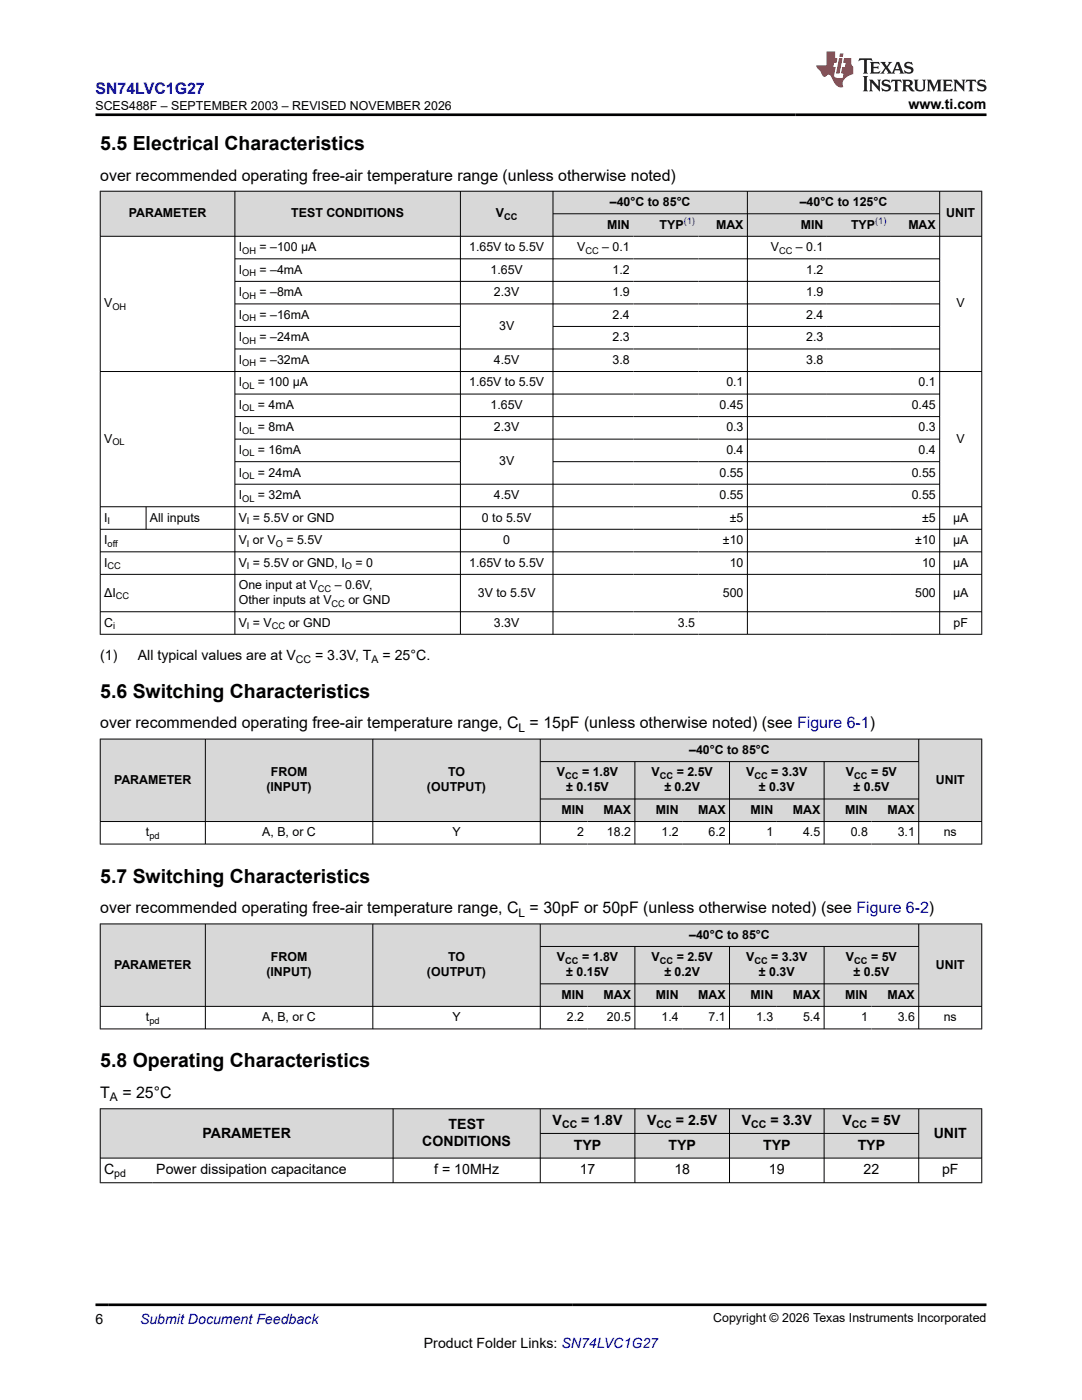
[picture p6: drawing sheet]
<svg xmlns="http://www.w3.org/2000/svg" width="216mm" height="279mm" viewBox="0 0 216 279" stroke-linecap="round" stroke-linejoin="round" font-family="sans-serif">
<defs><g id="words">
<g font-size="3.9">
<text x="20" y="29.9">5.5 Electrical Characteristics</text>
<text x="20" y="139.2">5.6 Switching Characteristics</text>
<text x="20" y="176.1">5.7 Switching Characteristics</text>
<text x="20" y="213">5.8 Operating Characteristics</text>
</g>
<text font-size="3.2" fill="#00f" x="19.1" y="18.7">SN74LVC1G27</text>
<g font-size="3.2">
<text x="20" y="36.1">over recommended operating free-air temperature range (unless otherwise noted)</text>
<text x="20" y="145.4">over recommended operating free-air temperature range, C = 15pF (unless otherwise noted) (see Figure 6-1)</text>
<text x="20" y="182.3">over recommended operating free-air temperature range, C = 30pF or 50pF (unless otherwise noted) (see Figure 6-2)</text>
<text x="20" y="219.2">T</text>
<text x="24.4" y="219.2">= 25°C</text>
</g>
<g font-size="2.8">
<text x="181.3" y="21.8">www.ti.com</text>
<text x="20" y="131.7">(1)</text>
<text x="27.5" y="131.7">All typical values are at V</text>
<text x="62.9" y="131.7">= 3.3V, T</text>
<text x="76.3" y="131.7">= 25°C.</text>
<text x="40.4" y="227">PARAMETER</text>
<text x="89.5" y="225.3">TEST</text>
<text x="110.3" y="224.6">V</text>
<text x="116" y="224.6">= 1.8V</text>
<text x="129.1" y="224.6">V</text>
<text x="134.9" y="224.6">= 2.5V</text>
<text x="148" y="224.6">V</text>
<text x="153.7" y="224.6">= 3.3V</text>
<text x="168.1" y="224.6">V</text>
<text x="173.8" y="224.6">= 5V</text>
<text x="186.3" y="227">UNIT</text>
<text x="84.3" y="228.7">CONDITIONS</text>
<text x="114.5" y="229.5">TYP</text>
<text x="133.4" y="229.5">TYP</text>
<text x="152.3" y="229.5">TYP</text>
<text x="171.1" y="229.5">TYP</text>
<text x="20.8" y="234.4">C</text>
<text x="31.2" y="234.4">Power dissipation capacitance</text>
<text x="86.7" y="234.4">f = 10MHz</text>
<text x="115.7" y="234.4">17</text>
<text x="134.6" y="234.4">18</text>
<text x="153.4" y="234.4">19</text>
<text x="172.3" y="234.4">22</text>
<text x="188" y="234.4">pF</text>
<text x="19.1" y="264.2">6</text>
<text x="84.6" y="269">Product Folder Links: SN74LVC1G27</text>
</g>
<text font-size="2.8" fill="#00f" x="27.9" y="264.2">Submit Document Feedback</text>
<g font-size="2.5">
<text x="19" y="21.9">SCES488F – SEPTEMBER 2003 – REVISED NOVEMBER 2026</text>
<text x="121.7" y="41.1">–40°C to 85°C</text>
<text x="159.6" y="41.1">–40°C to 125°C</text>
<text x="25.7" y="43.4">PARAMETER</text>
<text x="58.1" y="43.4">TEST CONDITIONS</text>
<text x="98.9" y="43.4">V</text>
<text x="121.1" y="45.6">MIN</text>
<text x="131.6" y="45.6">TYP</text>
<text x="142.9" y="45.6">MAX</text>
<text x="159.8" y="45.6">MIN</text>
<text x="169.8" y="45.6">TYP</text>
<text x="181.2" y="45.6">MAX</text>
<text x="188.8" y="43.4">UNIT</text>
<text x="47.6" y="50.1">I</text>
<text x="51.8" y="50.1">= –100 µA</text>
<text x="93.6" y="50.1">1.65V to 5.5V</text>
<text x="115.2" y="50.1">V</text>
<text x="120.2" y="50.1">– 0.1</text>
<text x="153.8" y="50.1">V</text>
<text x="158.8" y="50.1">– 0.1</text>
<text x="47.6" y="54.6">I</text>
<text x="47.6" y="59.1">I</text>
<text x="51.8" y="54.6">= –4mA</text>
<text x="51.8" y="59.1">= –8mA</text>
<text x="97.9" y="54.6">1.65V</text>
<text x="98.6" y="59.1">2.3V</text>
<text x="122.2" y="54.6">1.2</text>
<text x="122.2" y="59.1">1.9</text>
<text x="160.9" y="54.6">1.2</text>
<text x="160.9" y="59.1">1.9</text>
<text x="20.8" y="61.4">V</text>
<text x="47.6" y="63.6">I</text>
<text x="51.8" y="63.6">= –16mA</text>
<text x="99.6" y="65.9">3V</text>
<text x="122.2" y="63.6">2.4</text>
<text x="160.9" y="63.6">2.4</text>
<text x="190.9" y="61.4">V</text>
<text x="47.6" y="68.1">I</text>
<text x="51.8" y="68.1">= –24mA</text>
<text x="122.2" y="68.1">2.3</text>
<text x="160.9" y="68.1">2.3</text>
<text x="47.6" y="72.6">I</text>
<text x="47.6" y="77.1">I</text>
<text x="51.5" y="77.1">= 100 µA</text>
<text x="51.8" y="72.6">= –32mA</text>
<text x="93.6" y="77.1">1.65V to 5.5V</text>
<text x="98.6" y="72.6">4.5V</text>
<text x="122.2" y="72.6">3.8</text>
<text x="144.9" y="77.1">0.1</text>
<text x="160.9" y="72.6">3.8</text>
<text x="183.3" y="77.1">0.1</text>
<text x="47.6" y="81.6">I</text>
<text x="51.5" y="81.6">= 4mA</text>
<text x="97.9" y="81.6">1.65V</text>
<text x="143.6" y="81.6">0.45</text>
<text x="181.9" y="81.6">0.45</text>
<text x="20.8" y="88.4">V</text>
<text x="47.6" y="86.1">I</text>
<text x="51.5" y="86.1">= 8mA</text>
<text x="98.6" y="86.1">2.3V</text>
<text x="144.9" y="86.1">0.3</text>
<text x="183.3" y="86.1">0.3</text>
<text x="190.9" y="88.4">V</text>
<text x="47.6" y="90.6">I</text>
<text x="47.6" y="95.1">I</text>
<text x="51.5" y="90.6">= 16mA</text>
<text x="51.5" y="95.1">= 24mA</text>
<text x="99.6" y="92.8">3V</text>
<text x="143.6" y="95.1">0.55</text>
<text x="144.9" y="90.6">0.4</text>
<text x="181.9" y="95.1">0.55</text>
<text x="183.3" y="90.6">0.4</text>
<text x="47.6" y="99.6">I</text>
<text x="51.5" y="99.6">= 32mA</text>
<text x="98.6" y="99.6">4.5V</text>
<text x="143.6" y="99.6">0.55</text>
<text x="181.9" y="99.6">0.55</text>
<text x="20.8" y="104.1">I</text>
<text x="29.9" y="104.1">All inputs</text>
<text x="47.6" y="104.1">V = 5.5V or GND</text>
<text x="96.2" y="104.1">0 to 5.5V</text>
<text x="145.6" y="104.1">±5</text>
<text x="184" y="104.1">±5</text>
<text x="190.2" y="104.1">µA</text>
<text x="20.8" y="108.6">I</text>
<text x="20.8" y="113.1">I</text>
<text x="47.6" y="108.6">V or V</text>
<text x="47.6" y="113.1">V = 5.5V or GND, I</text>
<text x="57.1" y="108.6">= 5.5V</text>
<text x="70.9" y="113.1">= 0</text>
<text x="93.6" y="113.1">1.65V to 5.5V</text>
<text x="100.4" y="108.6">0</text>
<text x="144.3" y="108.6">±10</text>
<text x="145.6" y="113.1">10</text>
<text x="182.6" y="108.6">±10</text>
<text x="184" y="113.1">10</text>
<text x="190.2" y="108.6">µA</text>
<text x="190.2" y="113.1">µA</text>
<text x="20.8" y="119.1">ΔI</text>
<text x="47.6" y="117.6">One input at V</text>
<text x="66.8" y="117.6">– 0.6V,</text>
<text x="95.3" y="119.1">3V to 5.5V</text>
<text x="144.2" y="119.1">500</text>
<text x="182.6" y="119.1">500</text>
<text x="190.2" y="119.1">µA</text>
<text x="20.8" y="125">C</text>
<text x="47.6" y="120.6">Other inputs at V</text>
<text x="47.6" y="125">V = V</text>
<text x="57.6" y="125">or GND</text>
<text x="69.5" y="120.6">or GND</text>
<text x="98.6" y="125">3.3V</text>
<text x="135.3" y="125">3.5</text>
<text x="190.3" y="125">pF</text>
<text x="54.1" y="155">FROM</text>
<text x="89.4" y="155">TO</text>
<text x="111.1" y="155">V</text>
<text x="116.1" y="155">= 1.8V</text>
<text x="130" y="155">V</text>
<text x="135" y="155">= 2.5V</text>
<text x="137.5" y="150.5">–40°C to 85°C</text>
<text x="148.9" y="155">V</text>
<text x="153.9" y="155">= 3.3V</text>
<text x="168.8" y="155">V</text>
<text x="173.8" y="155">= 5V</text>
<text x="22.8" y="156.4">PARAMETER</text>
<text x="53.2" y="157.9">(INPUT)</text>
<text x="85.2" y="157.9">(OUTPUT)</text>
<text x="113" y="157.9">± 0.15V</text>
<text x="132.6" y="157.9">± 0.2V</text>
<text x="151.4" y="157.9">± 0.3V</text>
<text x="170.3" y="157.9">± 0.5V</text>
<text x="186.7" y="156.4">UNIT</text>
<text x="29.1" y="166.9">t</text>
<text x="52.3" y="166.9">A, B, or C</text>
<text x="90.3" y="166.9">Y</text>
<text x="112" y="162.4">MIN</text>
<text x="115.2" y="166.9">2</text>
<text x="120.4" y="162.4">MAX</text>
<text x="121.1" y="166.9">18.2</text>
<text x="130.9" y="162.4">MIN</text>
<text x="132" y="166.9">1.2</text>
<text x="139.3" y="162.4">MAX</text>
<text x="141.4" y="166.9">6.2</text>
<text x="149.8" y="162.4">MIN</text>
<text x="152.9" y="166.9">1</text>
<text x="158.2" y="162.4">MAX</text>
<text x="160.2" y="166.9">4.5</text>
<text x="168.7" y="162.4">MIN</text>
<text x="169.7" y="166.9">0.8</text>
<text x="177.1" y="162.4">MAX</text>
<text x="179.1" y="166.9">3.1</text>
<text x="188.3" y="166.9">ns</text>
<text x="54.1" y="191.8">FROM</text>
<text x="89.4" y="191.8">TO</text>
<text x="111.1" y="191.8">V</text>
<text x="116.1" y="191.8">= 1.8V</text>
<text x="130" y="191.8">V</text>
<text x="135" y="191.8">= 2.5V</text>
<text x="137.5" y="187.3">–40°C to 85°C</text>
<text x="148.9" y="191.8">V</text>
<text x="153.9" y="191.8">= 3.3V</text>
<text x="168.8" y="191.8">V</text>
<text x="173.8" y="191.8">= 5V</text>
<text x="22.8" y="193.3">PARAMETER</text>
<text x="53.2" y="194.8">(INPUT)</text>
<text x="85.2" y="194.8">(OUTPUT)</text>
<text x="113" y="194.8">± 0.15V</text>
<text x="132.6" y="194.8">± 0.2V</text>
<text x="151.4" y="194.8">± 0.3V</text>
<text x="170.3" y="194.8">± 0.5V</text>
<text x="186.7" y="193.3">UNIT</text>
<text x="29.1" y="203.8">t</text>
<text x="52.3" y="203.8">A, B, or C</text>
<text x="90.3" y="203.8">Y</text>
<text x="112" y="199.3">MIN</text>
<text x="113.1" y="203.8">2.2</text>
<text x="120.4" y="199.3">MAX</text>
<text x="121.1" y="203.8">20.5</text>
<text x="130.9" y="199.3">MIN</text>
<text x="132" y="203.8">1.4</text>
<text x="139.3" y="199.3">MAX</text>
<text x="141.4" y="203.8">7.1</text>
<text x="149.8" y="199.3">MIN</text>
<text x="150.9" y="203.8">1.3</text>
<text x="158.2" y="199.3">MAX</text>
<text x="160.2" y="203.8">5.4</text>
<text x="168.7" y="199.3">MIN</text>
<text x="171.8" y="203.8">1</text>
<text x="177.1" y="199.3">MAX</text>
<text x="179.1" y="203.8">3.6</text>
<text x="188.3" y="203.8">ns</text>
<text x="142.3" y="263.9">Copyright © 2026 Texas Instruments Incorporated</text>
</g>
<g font-size="2.4">
<text x="103.5" y="146">L</text>
<text x="103.5" y="182.9">L</text>
<text x="21.9" y="219.8">A</text>
</g>
<g font-size="2.1">
<text x="59" y="132.3">CC</text>
<text x="74.1" y="132.3">A</text>
<text x="112.1" y="225.1">CC</text>
<text x="131" y="225.1">CC</text>
<text x="149.9" y="225.1">CC</text>
<text x="170" y="225.1">CC</text>
<text x="22.8" y="235">pd</text>
</g>
<g font-size="1.9">
<text x="100.6" y="43.9">CC</text>
<text x="48.3" y="50.6">OH</text>
<text x="116.8" y="50.6">CC</text>
<text x="155.4" y="50.6">CC</text>
<text x="48.3" y="55.1">OH</text>
<text x="48.3" y="59.6">OH</text>
<text x="22.4" y="61.9">OH</text>
<text x="48.3" y="64.1">OH</text>
<text x="48.3" y="68.6">OH</text>
<text x="48.3" y="73.1">OH</text>
<text x="48.3" y="77.6">OL</text>
<text x="48.3" y="82.1">OL</text>
<text x="22.4" y="88.8">OL</text>
<text x="48.3" y="86.6">OL</text>
<text x="48.3" y="91.1">OL</text>
<text x="48.3" y="95.6">OL</text>
<text x="48.3" y="100.1">OL</text>
<text x="21.5" y="104.6">I</text>
<text x="49.3" y="104.6">I</text>
<text x="21.5" y="109.1">off</text>
<text x="21.5" y="113.6">CC</text>
<text x="49.3" y="109.1">I</text>
<text x="49.3" y="113.6">I</text>
<text x="55" y="109.1">O</text>
<text x="68.8" y="113.6">O</text>
<text x="23.1" y="119.6">CC</text>
<text x="63.4" y="118.1">CC</text>
<text x="22.6" y="125.5">i</text>
<text x="49.3" y="125.5">I</text>
<text x="54.3" y="125.5">CC</text>
<text x="66.2" y="121">CC</text>
<text x="112.8" y="155.4">CC</text>
<text x="131.7" y="155.4">CC</text>
<text x="150.5" y="155.4">CC</text>
<text x="170.5" y="155.4">CC</text>
<text x="29.8" y="167.4">pd</text>
<text x="112.8" y="192.3">CC</text>
<text x="131.7" y="192.3">CC</text>
<text x="150.5" y="192.3">CC</text>
<text x="170.5" y="192.3">CC</text>
<text x="29.8" y="204.3">pd</text>
</g>
<g font-size="1.9" fill="#00f">
<text x="136.4" y="44.8">(1)</text>
<text x="174.6" y="44.8">(1)</text>
</g>
</g></defs>
<g fill="#d8d8d8">
<path d="M20.1 38.2h26.7v8.9h-26.7z" fill-rule="evenodd"/>
<path d="M46.9 38.2h44.9v8.9h-44.9z" fill-rule="evenodd"/>
<path d="M91.9 38.2h18.4v8.9h-18.4z" fill-rule="evenodd"/>
<path d="M110.4 38.2h38.7v4.4h-38.7z" fill-rule="evenodd"/>
<path d="M149.2 38.2h38.2v4.4h-38.2z" fill-rule="evenodd"/>
<path d="M187.6 38.2h8.2v8.9h-8.2z" fill-rule="evenodd"/>
<path d="M110.4 42.7h16v4.4h-16z" fill-rule="evenodd"/>
<path d="M126.4 42.7h13v4.4h-13z" fill-rule="evenodd"/>
<path d="M139.4 42.7h9.7v4.4h-9.7z" fill-rule="evenodd"/>
<path d="M149.2 42.7h15.8v4.4h-15.8z" fill-rule="evenodd"/>
<path d="M165 42.7h12.6v4.4h-12.6z" fill-rule="evenodd"/>
<path d="M177.6 42.7h9.8v4.4h-9.8z" fill-rule="evenodd"/>
</g>
<g fill="none" stroke="#000" stroke-width=".2">
<path d="M19.9 38.2h176.1M20 38.1v88.5M46.9 38.1v88.5M91.9 38.1v88.5M110.3 38.1v88.5M149.1 38.1v88.5M187.5 38.1v88.5M195.9 38.1v88.5M19.9 47.2h176.1M46.9 51.7h140.7M46.9 56.2h140.7M110.3 42.7h77.3"/>
<path d="M19.9 74.1h176.1M46.9 60.7h140.7M46.9 65.1h45M46.9 69.6h140.7M46.9 78.6h140.7M110.3 65.1h77.3M46.9 83.1h140.7M46.9 87.6h140.7M46.9 92.1h45M46.9 96.6h140.7M110.3 92.1h77.3M19.9 101.1h176.1"/>
<path d="M19.9 105.6h176.1M19.9 110.1h176.1M19.9 114.6h176.1M29.2 101.1v4.6M19.9 122.1h176.1M19.9 126.6h176.1"/>
</g>
<g fill="#d8d8d8">
<path d="M20.1 147.6h20.8v16.3h-20.8z" fill-rule="evenodd"/>
<path d="M41 147.6h33.3v16.3h-33.3z" fill-rule="evenodd"/>
<path d="M74.5 147.6h33.2v16.3h-33.2z" fill-rule="evenodd"/>
<path d="M107.9 147.6h75.4v4.3h-75.4z" fill-rule="evenodd"/>
<path d="M183.4 147.6h12.4v16.3h-12.4z" fill-rule="evenodd"/>
<path d="M107.9 152.1h18.7v7.3h-18.7z" fill-rule="evenodd"/>
<path d="M126.7 152.1h18.8v7.3h-18.8z" fill-rule="evenodd"/>
<path d="M145.6 152.1h18.8v7.3h-18.8z" fill-rule="evenodd"/>
<path d="M164.5 152.1h18.8v7.3h-18.8z" fill-rule="evenodd"/>
<path d="M107.9 159.5h9.3v4.4h-9.3z" fill-rule="evenodd"/>
<path d="M117.2 159.5h9.4v4.4h-9.4z" fill-rule="evenodd"/>
<path d="M126.7 159.5h9.4v4.4h-9.4z" fill-rule="evenodd"/>
<path d="M136.1 159.5h9.4v4.4h-9.4z" fill-rule="evenodd"/>
<path d="M145.6 159.5h9.4v4.4h-9.4z" fill-rule="evenodd"/>
<path d="M155 159.5h9.4v4.4h-9.4z" fill-rule="evenodd"/>
<path d="M164.5 159.5h9.4v4.4h-9.4z" fill-rule="evenodd"/>
<path d="M173.9 159.5h9.4v4.4h-9.4z" fill-rule="evenodd"/>
</g>
<g fill="none" stroke="#000" stroke-width=".2">
<path d="M19.9 147.5h176.1M20 147.4v21.1M41 147.4v21.1M74.4 147.4v21.1M107.8 147.4v21.1M107.8 152h75.6M107.8 159.5h75.6M126.7 152v16.5M145.6 152v16.5M164.4 152v16.5M183.3 147.4v21.1M195.9 147.4v21.1"/>
<path d="M19.9 164h176.1M19.9 168.5h176.1"/>
</g>
<g fill="#d8d8d8">
<path d="M20.1 184.4h20.8v16.4h-20.8z" fill-rule="evenodd"/>
<path d="M41 184.4h33.3v16.4h-33.3z" fill-rule="evenodd"/>
<path d="M74.5 184.4h33.2v16.4h-33.2z" fill-rule="evenodd"/>
<path d="M107.9 184.4h75.4v4.4h-75.4z" fill-rule="evenodd"/>
<path d="M183.4 184.4h12.4v16.4h-12.4z" fill-rule="evenodd"/>
<path d="M107.9 188.9h18.7v7.4h-18.7z" fill-rule="evenodd"/>
<path d="M126.7 188.9h18.8v7.4h-18.8z" fill-rule="evenodd"/>
<path d="M145.6 188.9h18.8v7.4h-18.8z" fill-rule="evenodd"/>
<path d="M164.5 188.9h18.8v7.4h-18.8z" fill-rule="evenodd"/>
<path d="M107.9 196.4h9.3v4.4h-9.3z" fill-rule="evenodd"/>
<path d="M117.2 196.4h9.4v4.4h-9.4z" fill-rule="evenodd"/>
<path d="M126.7 196.4h9.4v4.4h-9.4z" fill-rule="evenodd"/>
<path d="M136.1 196.4h9.4v4.4h-9.4z" fill-rule="evenodd"/>
<path d="M145.6 196.4h9.4v4.4h-9.4z" fill-rule="evenodd"/>
<path d="M155 196.4h9.4v4.4h-9.4z" fill-rule="evenodd"/>
<path d="M164.5 196.4h9.4v4.4h-9.4z" fill-rule="evenodd"/>
<path d="M173.9 196.4h9.4v4.4h-9.4z" fill-rule="evenodd"/>
</g>
<g fill="none" stroke="#000" stroke-width=".2">
<path d="M19.9 184.4h176.1M20 184.3v21.1M41 184.3v21.1M74.4 184.3v21.1M107.8 184.3v21.1M107.8 188.9h75.6M107.8 196.3h75.6M126.7 188.9v16.5M145.6 188.9v16.5M164.4 188.9v16.5M183.3 184.3v21.1M195.9 184.3v21.1"/>
<path d="M19.9 200.8h176.1M19.9 205.3h176.1"/>
</g>
<g fill="#d8d8d8">
<path d="M20.1 221.3h58.3v9.8h-58.3z" fill-rule="evenodd"/>
<path d="M78.5 221.3h29.2v9.8h-29.2z" fill-rule="evenodd"/>
<path d="M107.9 221.3h18.7v4.8h-18.7z" fill-rule="evenodd"/>
<path d="M126.7 221.3h18.8v4.8h-18.8z" fill-rule="evenodd"/>
<path d="M145.6 221.3h18.8v4.8h-18.8z" fill-rule="evenodd"/>
<path d="M164.5 221.3h18.8v4.8h-18.8z" fill-rule="evenodd"/>
<path d="M183.4 221.3h12.4v9.8h-12.4z" fill-rule="evenodd"/>
<path d="M107.9 226.3h18.7v4.8h-18.7z" fill-rule="evenodd"/>
<path d="M126.7 226.3h18.8v4.8h-18.8z" fill-rule="evenodd"/>
<path d="M145.6 226.3h18.8v4.8h-18.8z" fill-rule="evenodd"/>
<path d="M164.5 226.3h18.8v4.8h-18.8z" fill-rule="evenodd"/>
</g>
<path d="M19.9 221.3h176.1M19.9 231.1h176.1M19.9 236h176.1M20 221.2v14.9M78.4 221.2v14.9M107.8 221.2v14.9M107.8 226.2h75.6M126.7 221.2v14.9M145.6 221.2v14.9M164.4 221.2v14.9M183.3 221.2v14.9M195.9 221.2v14.9" fill="none" stroke="#000" stroke-width=".2"/>
<path d="M171.5 11.6l-.2 .6 .5-.2h.6v.1v2.2l-.2 .4h1l-.2-.4v-2.2v-.1h.5l.6 .2-.2-.6zM173.6 12.4l.2 .3v1.6l-.2 .4h1.9l.1-.6a1.08 1.08 0 0 1-1.3 .2v-.7h.6l.4 .2v-.7l-.4 .2h-.6v-.5l.2-.2a1 1 0 0 1 1 .3l-.1-.5zM175.7 12.4l.9 1.1-1 1.2h.9l-.2-.2 .5-.8 .4 .8-.2 .2h1.6l-.2-.2 .2-.5h.9l.1 .5-.1 .2h.9l-.2-.4-.8-1.9h-.5l-.9 2.1-.9-1.1 .9-1h-.8l.2 .2-.4 .6-.4-.6 .2-.2zM179 12.8l.4 1h-.7zM180.7 12.5a.65 .65 0 0 0-.2 .7 .65 .65 0 0 0 .6 .5l.6 .1 .1 .3a.79 .79 0 0 1-.7 .4 .79 .79 0 0 1-.7-.5l.1 .7 .2-.1a.93 .93 0 0 0 1.1 0 .93 .93 0 0 0 .4-.9 1.46 1.46 0 0 0-1.2-.6l-.1-.3a1.09 1.09 0 0 1 1.2 .2l-.2-.6-.1 .1-.5-.2zM172.2 15.2l.2 .4v2.2l-.2 .4h1l-.2-.4v-2.2l.2-.4zM173.4 15.9l.2 .4v1.5l-.2 .4h.8l-.3-.4 .1-1.3 1.6 1.8v-2l.2-.4h-.7l.1 .2 .1 1.1-1.2-1.3zM176.2 16a.65 .65 0 0 0-.2 .8 .65 .65 0 0 0 .6 .4l.6 .2 .1 .2a.79 .79 0 0 1-.7 .4 .79 .79 0 0 1-.7-.5l.1 .7 .2-.1a.93 .93 0 0 0 1.1 .1 .93 .93 0 0 0 .4-1 1.46 1.46 0 0 0-1.2-.5l-.1-.4a1.09 1.09 0 0 1 1.2 .2l-.1-.6-.2 .1-.5-.1zM177.9 15.9l-.1 .6a.63 .63 0 0 1 .8-.3v1.6l-.3 .4h1l-.2-.4v-1.6a.66 .66 0 0 1 .8 .3l-.1-.6zM180 15.9l.2 .4v1.5l-.2 .4h1l-.2-.2-.1-.7h.5l.1 .2a.79 .79 0 0 0 1.2 .6l-1-.9a.61 .61 0 0 0 .6-.6 .61 .61 0 0 0-.5-.7zM180.8 16.2h.1a.47 .47 0 0 1 .5 .1 .47 .47 0 0 1 .1 .5l-.1 .1-.7 .1zM182.3 15.9l.2 .2a2.27 2.27 0 0 0 .4 2 1.04 1.04 0 0 0 1.7-.7v-1.3l.2-.2h-.8l.2 .4v1.1a.6 .6 0 0 1-.6 .6 .6 .6 0 0 1-.6-.6v-1.1l.3-.4zM184.9 15.9l.2 .4v1.5l-.2 .4h.8l-.3-.4v-1.4l.9 1.9 .9-1.9v1.4l-.3 .4h1l-.2-.4v-1.5l.2-.4h-.8l-.7 1.5-.6-1.5zM188.1 15.9l.2 .4v1.5l-.2 .4h1.9l.1-.6a1.09 1.09 0 0 1-1.3 .2v-.7h.6l.4 .2v-.6l-.4 .2h-.6v-.6l.2-.1a1.01 1.01 0 0 1 1 .3l-.1-.6zM190.2 15.9l.3 .4v1.5l-.3 .4h.8l-.2-.4v-1.3l1.6 1.8v-2l.2-.4h-.7l.2 .2v1.1l-1.2-1.3zM192.8 15.9l-.1 .6a.63 .63 0 0 1 .8-.3v1.6l-.3 .4h1l-.2-.4v-1.6a.66 .66 0 0 1 .8 .3l-.1-.6zM195.2 16a.65 .65 0 0 0-.2 .8 .65 .65 0 0 0 .6 .4l.6 .2 .2 .2a.79 .79 0 0 1-.7 .4 .79 .79 0 0 1-.7-.5l.1 .7 .2-.1a.93 .93 0 0 0 1 .1 .93 .93 0 0 0 .5-1 1.46 1.46 0 0 0-1.3-.5v-.4a1.09 1.09 0 0 1 1.2 .2l-.2-.6-.2 .1-.5-.1z" fill="#231f20"/>
<path d="M164.9 10.3v2.7h-2l.1 .4 .8 1a.95 .95 0 0 0 1 .9 .59 .59 0 0 1 .5-.4 .59 .59 0 0 1 .5 .3l.4 .8a1.59 1.59 0 0 0 2.1 1.4 1.61 1.61 0 0 1 1-2.3l1-.3-.1-1.5a1.59 1.59 0 0 1-.3-1.7h-1.5l-.2 .9h.6l-.2 .9h-.5l-.2 .9v.3l.4 .1-.1 .9h-.7a.73 .73 0 0 1-1-.7l.3-1.5h-.5l.1-.9h.5l.2-.9h-.5v-1.3zM167.4 11.6l-.6 3.1h.7l.6-3.1zM167.6 10.7l-.1 .6h.7l.1-.6z" fill="#ed1c24"/>
<path d="M19.1 22.9h177.8M19.1 260.4h177.8" fill="none" stroke="#000" stroke-width=".53"/>
<use href="#words"/>
</svg>
